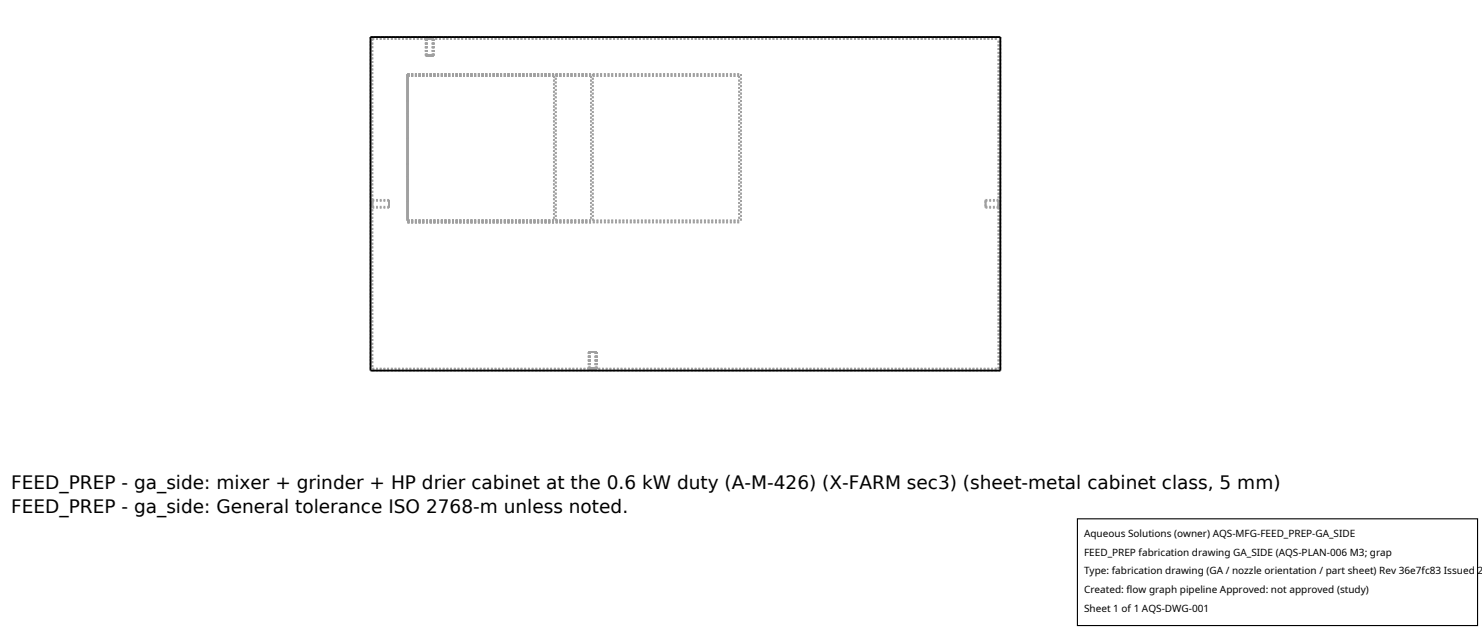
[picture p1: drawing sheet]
<svg xmlns="http://www.w3.org/2000/svg" width="212mm" height="90mm" viewBox="0 0 212 90" stroke-linecap="round" stroke-linejoin="round" font-family="sans-serif">
<defs><g id="words">
<g font-size="2.6">
<text x="1.6" y="69.8">FEED_PREP - ga_side: mixer + grinder + HP drier cabinet at the 0.6 kW duty (A-M-426) (X-FARM sec3) (sheet-metal cabinet class, 5 mm)</text>
<text x="1.6" y="73.3">FEED_PREP - ga_side: General tolerance ISO 2768-m unless noted.</text>
</g>
<g font-size="1.4">
<text x="154.8" y="76.6">Aqueous Solutions (owner) AQS-MFG-FEED_PREP-GA_SIDE</text>
<text x="154.8" y="79.3">FEED_PREP fabrication drawing GA_SIDE (AQS-PLAN-006 M3; grap</text>
<text x="154.8" y="82">Type: fabrication drawing (GA / nozzle orientation / part sheet) Rev 36e7fc83 Issued 2</text>
<text x="154.8" y="84.7">Created: flow graph pipeline Approved: not approved (study)</text>
<text x="154.8" y="87.4">Sheet 1 of 1 AQS-DWG-001</text>
</g>
</g></defs>
<g fill="none" stroke="#a0a0a0" stroke-width=".26" stroke-dasharray=".3 .3" stroke-linecap="butt">
<path d="M52.9 5.3h90M52.9 5.3v47.6M53.2 5.6h89.4M53.2 5.6v47.1M58.2 10.6h26.5M58.2 10.6v21.1M58.2 10.8v20.7M58.2 10.8h26.2M58.2 10.6h47.6M58.2 10.8h47.4M58.2 10.6h21.2M58.2 10.8h20.9"/>
<path d="M60.8 5.6h1.1M60.8 7.9h.6M60.8 5.6v2.3M61 7.9h.4M61 5.6h.8M61 5.6v2.3M61.4 5.6h-.6M61.4 7.9h.5M61.4 7.9h.4M61.4 5.6h-.4M61.8 7.9h-.8M61.8 5.6h-.4"/>
<path d="M61.8 5.6v2.3M61.9 5.6h-.5M61.9 7.9h-1.1M61.9 5.6v2.3M79.1 10.8v20.7M79.4 10.6v21.1M84.4 10.8v20.7M84.7 10.6v21.1M105.6 10.8v20.7M105.8 10.6v21.1M142.9 5.3v47.6M53.2 29.1v.6"/>
<path d="M53.2 29.7v-1.2M53.2 28.5v.6M53.2 29.1v.4M53.2 29.5v-.8M53.2 28.7v.4M53.2 29.7h2.4M53.2 28.5h2.4M53.2 29.5h2.4M53.2 28.7h2.4M55.6 29.1v-.6M55.6 28.5v1.2M55.6 29.7v-.6"/>
<path d="M55.6 29.1v-.4M55.6 28.7v.8M55.6 29.5v-.4M58.2 31.7h26.5M58.2 31.5h26.2M58.2 31.7h47.6M58.2 31.5h47.4M58.2 31.7h21.2M58.2 31.5h20.9M140.8 29.1v.6M140.8 29.7v-1.2M140.8 28.5v.6"/>
<path d="M140.8 29.1v.4M140.8 29.5v-.8M140.8 28.7v.4M142.6 29.1v-.6M142.6 28.5v1.2M142.6 29.7v-.6M142.6 29.1v-.4M142.6 28.7v.8M142.6 29.5v-.4M142.6 28.5h-1.8M142.6 29.7h-1.8M142.6 28.7h-1.8"/>
<path d="M142.6 29.5h-1.8M53.2 52.7h89.4M84.1 52.7h.6M84.1 50.3h1.1M84.1 52.7v-2.4M84.2 50.3h.9M84.2 52.7h.5M84.2 52.7v-2.4M84.7 52.7h.5M84.7 50.3h-.6M84.7 50.3h-.5M84.7 52.7h.4"/>
<path d="M85.1 50.3h-.4M85.1 52.7h-.9M85.1 52.7v-2.4M85.2 52.7h-1.1M85.2 50.3h-.5M85.2 52.7v-2.4M142.6 52.7v-47.1M142.9 52.9h-90"/>
</g>
<path d="M52.9 5.3h90v47.6h-90z" fill="none" stroke="#000" stroke-width=".26"/>
<path d="M153.9 74.1h57.1v15.2h-57.1z" fill="#fff" stroke="#000" stroke-width=".16"/>
<use href="#words"/>
</svg>
